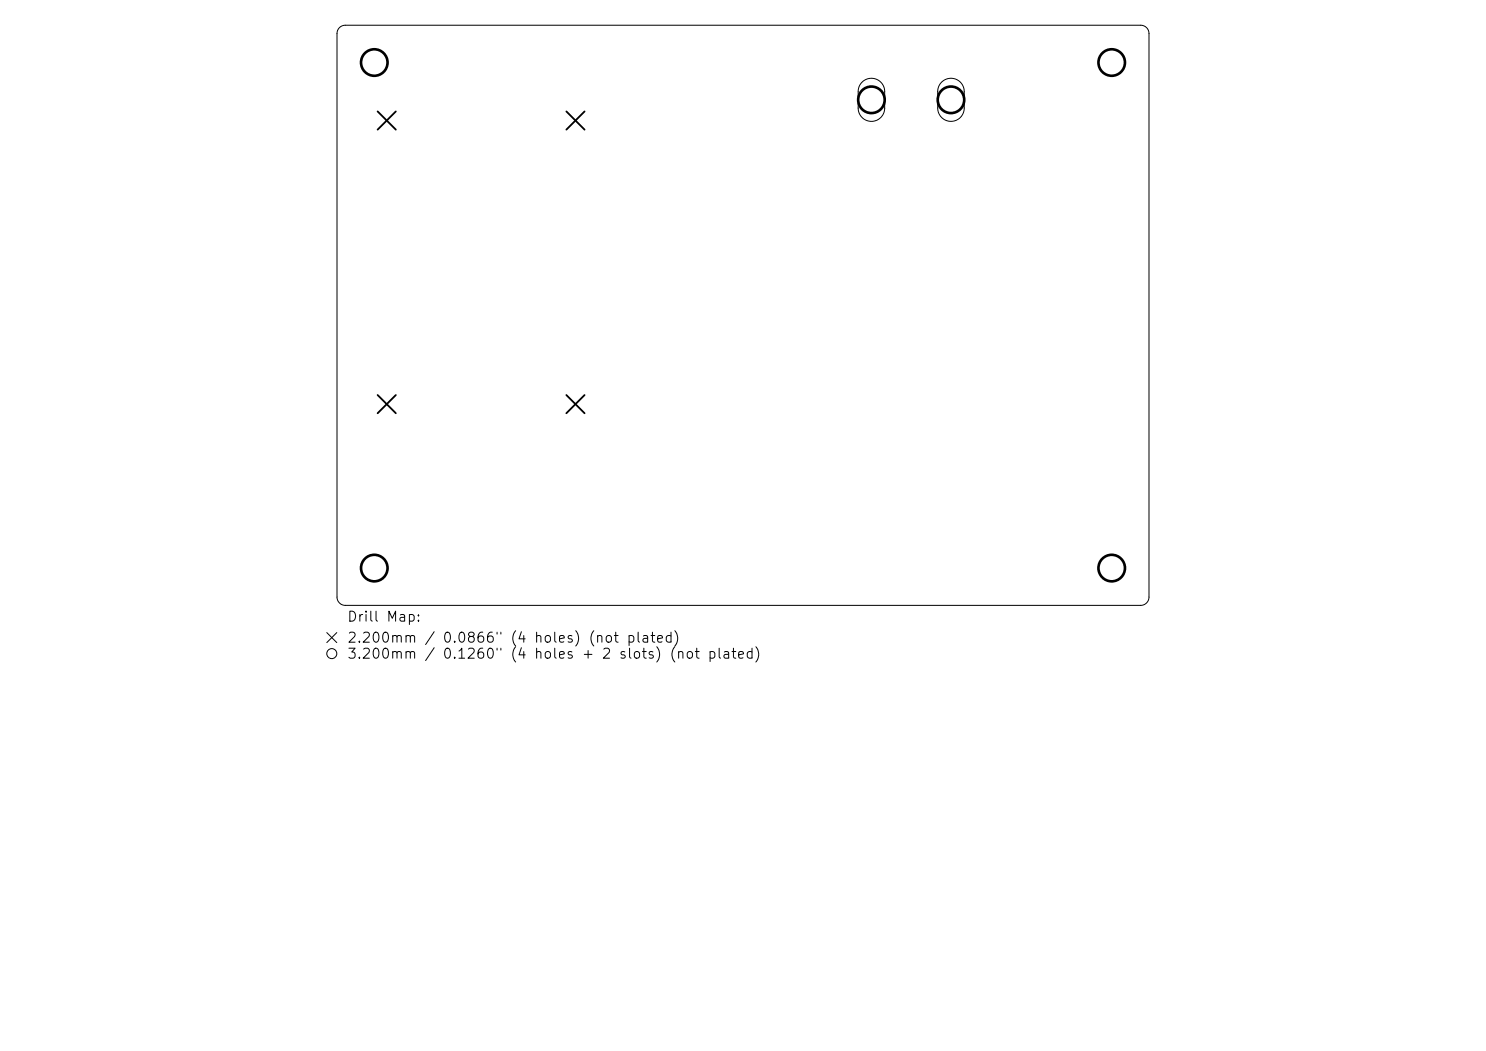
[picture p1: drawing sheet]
<svg xmlns="http://www.w3.org/2000/svg" width="297mm" height="210mm" viewBox="0 0 297 210" stroke-linecap="round" stroke-linejoin="round" font-family="sans-serif">
<defs><g id="words">
<g font-size="2">
<text x="69.2" y="124.7">Drill Map:</text>
<text x="69.2" y="128.9">2.200mm / 0.0866&quot; (4 holes) (not plated)</text>
<text x="69.2" y="132.1">3.200mm / 0.1260&quot; (4 holes + 2 slots) (not plated)</text>
</g>
</g></defs>
<g fill="none" stroke="#000" stroke-width=".2">
<path d="M67.8 5.5l.6-.4 .6-.1h159a1.66 1.66 0 0 1 1.6 1.7v112.6a1.66 1.66 0 0 1-1.6 1.7h-159a1.66 1.66 0 0 1-1.6-1.7v-112.6l.1-.6zM172.3 16.4a2.65 2.65 0 0 1 2.9-.6 2.65 2.65 0 0 1 1.6 2.5v3.3a2.65 2.65 0 0 1-2.6 2.7 2.65 2.65 0 0 1-2.7-2.7v-3.3a2.65 2.65 0 0 1 .8-1.9zM188.2 16.4a2.65 2.65 0 0 1 2.9-.6 2.65 2.65 0 0 1 1.6 2.5v3.3a2.65 2.65 0 0 1-2.6 2.7 2.65 2.65 0 0 1-2.7-2.7v-3.3a2.65 2.65 0 0 1 .8-1.9zM65.3 126.4l2 2M67.3 126.4l-2 2"/>
<circle cx="66.3" cy="130.6" r="1"/>
</g>
<path d="M75.5 22.3l3.6 3.6M79.1 22.3l-3.6 3.6M113.2 22.3l3.6 3.6M116.8 22.3l-3.6 3.6M75.5 78.9l3.6 3.7M79.1 78.9l-3.6 3.7M113.2 78.9l3.6 3.7M116.8 78.9l-3.6 3.7" fill="none" stroke="#000" stroke-width=".36"/>
<g fill="none" stroke="#000" stroke-width=".53">
<circle cx="74.8" cy="12.5" r="2.65"/>
<circle cx="174.2" cy="19.9" r="2.65"/>
<circle cx="190.1" cy="19.9" r="2.65"/>
<circle cx="222.2" cy="12.5" r="2.65"/>
<circle cx="74.8" cy="113.5" r="2.65"/>
<circle cx="222.2" cy="113.5" r="2.65"/>
</g>
<use href="#words"/>
</svg>
